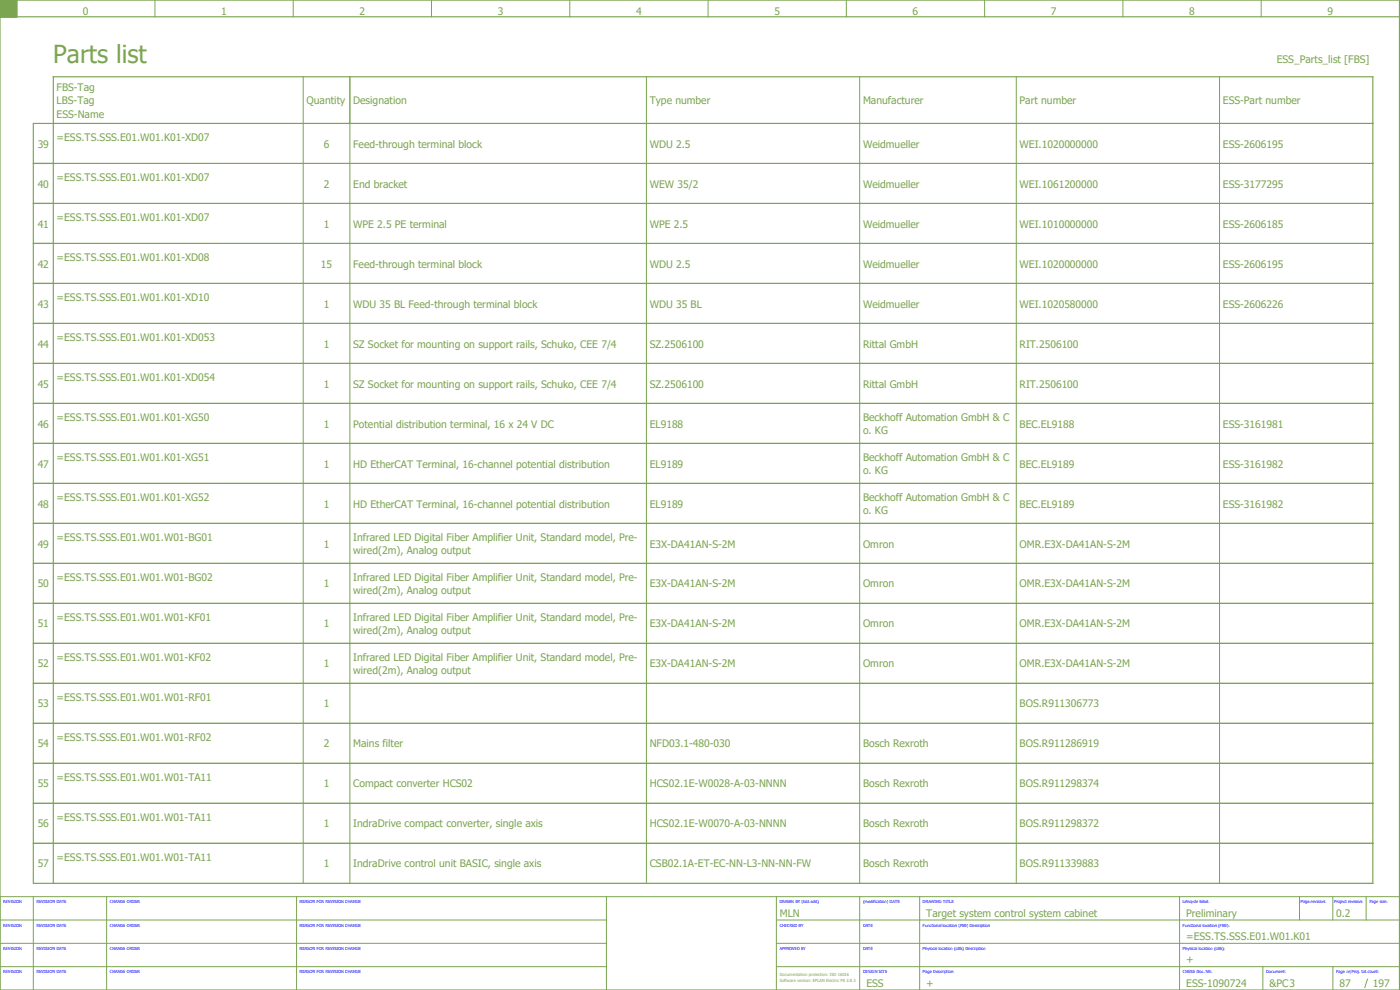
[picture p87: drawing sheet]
<svg xmlns="http://www.w3.org/2000/svg" width="420mm" height="297mm" viewBox="0 0 420 297" stroke-linecap="round" stroke-linejoin="round" font-family="sans-serif">
<defs><g id="words">
<text font-size="7.5" fill="#7ca552" x="16" y="19">Parts list</text>
<g font-size="3.1" fill="#7ca552">
<text x="24.9" y="4.4">0</text>
<text x="66.4" y="4.4">1</text>
<text x="107.9" y="4.4">2</text>
<text x="149.4" y="4.4">3</text>
<text x="190.9" y="4.4">4</text>
<text x="232.4" y="4.4">5</text>
<text x="273.9" y="4.4">6</text>
<text x="315.4" y="4.4">7</text>
<text x="356.9" y="4.4">8</text>
<text x="398.4" y="4.4">9</text>
<text x="383.2" y="19">ESS_Parts_list [FBS]</text>
<text x="17" y="27.3">FBS-Tag</text>
<text x="17" y="35.3">ESS-Name</text>
<text x="17" y="31.3">LBS-Tag</text>
<text x="92" y="31.3">Quantity</text>
<text x="106" y="31.3">Designation</text>
<text x="195" y="31.3">Type number</text>
<text x="259" y="31.3">Manufacturer</text>
<text x="306" y="31.3">Part number</text>
<text x="367" y="31.3">ESS-Part number</text>
<text x="11.3" y="44.3">39</text>
<text x="17" y="42.3">=ESS.TS.SSS.E01.W01.K01-XD07</text>
<text x="97.2" y="44.3">6</text>
<text x="106" y="44.3">Feed-through terminal block</text>
<text x="195" y="44.3">WDU 2.5</text>
<text x="259" y="44.3">Weidmueller</text>
<text x="306" y="44.3">WEI.1020000000</text>
<text x="367" y="44.4">ESS-2606195</text>
<text x="11.3" y="56.3">40</text>
<text x="17" y="54.3">=ESS.TS.SSS.E01.W01.K01-XD07</text>
<text x="97.2" y="56.3">2</text>
<text x="106" y="56.3">End bracket</text>
<text x="195" y="56.3">WEW 35/2</text>
<text x="259" y="56.3">Weidmueller</text>
<text x="306" y="56.3">WEI.1061200000</text>
<text x="367" y="56.4">ESS-3177295</text>
<text x="11.3" y="68.3">41</text>
<text x="17" y="66.3">=ESS.TS.SSS.E01.W01.K01-XD07</text>
<text x="97.2" y="68.3">1</text>
<text x="106" y="68.3">WPE 2.5 PE terminal</text>
<text x="195" y="68.3">WPE 2.5</text>
<text x="259" y="68.3">Weidmueller</text>
<text x="306" y="68.3">WEI.1010000000</text>
<text x="367" y="68.4">ESS-2606185</text>
<text x="11.3" y="80.3">42</text>
<text x="17" y="78.3">=ESS.TS.SSS.E01.W01.K01-XD08</text>
<text x="96.3" y="80.3">15</text>
<text x="106" y="80.3">Feed-through terminal block</text>
<text x="195" y="80.3">WDU 2.5</text>
<text x="259" y="80.3">Weidmueller</text>
<text x="306" y="80.3">WEI.1020000000</text>
<text x="367" y="80.4">ESS-2606195</text>
<text x="11.3" y="92.3">43</text>
<text x="17" y="90.3">=ESS.TS.SSS.E01.W01.K01-XD10</text>
<text x="97.2" y="92.3">1</text>
<text x="106" y="92.3">WDU 35 BL Feed-through terminal block</text>
<text x="195" y="92.3">WDU 35 BL</text>
<text x="259" y="92.3">Weidmueller</text>
<text x="306" y="92.3">WEI.1020580000</text>
<text x="367" y="92.4">ESS-2606226</text>
<text x="11.3" y="104.3">44</text>
<text x="17" y="102.3">=ESS.TS.SSS.E01.W01.K01-XD053</text>
<text x="97.2" y="104.3">1</text>
<text x="106" y="104.3">SZ Socket for mounting on support rails, Schuko, CEE 7/4</text>
<text x="195" y="104.3">SZ.2506100</text>
<text x="259" y="104.3">Rittal GmbH</text>
<text x="306" y="104.3">RIT.2506100</text>
<text x="11.3" y="116.3">45</text>
<text x="17" y="114.3">=ESS.TS.SSS.E01.W01.K01-XD054</text>
<text x="97.2" y="116.3">1</text>
<text x="106" y="116.3">SZ Socket for mounting on support rails, Schuko, CEE 7/4</text>
<text x="195" y="116.3">SZ.2506100</text>
<text x="259" y="116.3">Rittal GmbH</text>
<text x="306" y="116.3">RIT.2506100</text>
<text x="11.3" y="128.3">46</text>
<text x="17" y="126.3">=ESS.TS.SSS.E01.W01.K01-XG50</text>
<text x="97.2" y="128.3">1</text>
<text x="106" y="128.3">Potential distribution terminal, 16 x 24 V DC</text>
<text x="195" y="128.3">EL9188</text>
<text x="259" y="126.4">Beckhoff Automation GmbH &amp; C</text>
<text x="259" y="130.1">o. KG</text>
<text x="306" y="128.3">BEC.EL9188</text>
<text x="367" y="128.4">ESS-3161981</text>
<text x="11.3" y="140.3">47</text>
<text x="17" y="138.3">=ESS.TS.SSS.E01.W01.K01-XG51</text>
<text x="97.2" y="140.3">1</text>
<text x="106" y="140.3">HD EtherCAT Terminal, 16-channel potential distribution</text>
<text x="195" y="140.3">EL9189</text>
<text x="259" y="138.4">Beckhoff Automation GmbH &amp; C</text>
<text x="259" y="142.1">o. KG</text>
<text x="306" y="140.3">BEC.EL9189</text>
<text x="367" y="140.4">ESS-3161982</text>
<text x="11.3" y="152.3">48</text>
<text x="17" y="150.3">=ESS.TS.SSS.E01.W01.K01-XG52</text>
<text x="97.2" y="152.3">1</text>
<text x="106" y="152.3">HD EtherCAT Terminal, 16-channel potential distribution</text>
<text x="195" y="152.3">EL9189</text>
<text x="259" y="150.4">Beckhoff Automation GmbH &amp; C</text>
<text x="259" y="154.1">o. KG</text>
<text x="306" y="152.3">BEC.EL9189</text>
<text x="367" y="152.4">ESS-3161982</text>
<text x="11.3" y="164.3">49</text>
<text x="17" y="162.3">=ESS.TS.SSS.E01.W01.W01-BG01</text>
<text x="97.2" y="164.3">1</text>
<text x="106" y="162.4">Infrared LED Digital Fiber Amplifier Unit, Standard model, Pre-</text>
<text x="106" y="166.1">wired(2m), Analog output</text>
<text x="195" y="164.3">E3X-DA41AN-S-2M</text>
<text x="259" y="164.3">Omron</text>
<text x="306" y="164.3">OMR.E3X-DA41AN-S-2M</text>
<text x="11.3" y="176.3">50</text>
<text x="17" y="174.3">=ESS.TS.SSS.E01.W01.W01-BG02</text>
<text x="97.2" y="176.3">1</text>
<text x="106" y="174.4">Infrared LED Digital Fiber Amplifier Unit, Standard model, Pre-</text>
<text x="106" y="178.1">wired(2m), Analog output</text>
<text x="195" y="176.3">E3X-DA41AN-S-2M</text>
<text x="259" y="176.3">Omron</text>
<text x="306" y="176.3">OMR.E3X-DA41AN-S-2M</text>
<text x="11.3" y="188.3">51</text>
<text x="17" y="186.3">=ESS.TS.SSS.E01.W01.W01-KF01</text>
<text x="97.2" y="188.3">1</text>
<text x="106" y="186.4">Infrared LED Digital Fiber Amplifier Unit, Standard model, Pre-</text>
<text x="106" y="190.1">wired(2m), Analog output</text>
<text x="195" y="188.3">E3X-DA41AN-S-2M</text>
<text x="259" y="188.3">Omron</text>
<text x="306" y="188.3">OMR.E3X-DA41AN-S-2M</text>
<text x="11.3" y="200.3">52</text>
<text x="17" y="198.3">=ESS.TS.SSS.E01.W01.W01-KF02</text>
<text x="97.2" y="200.3">1</text>
<text x="106" y="198.4">Infrared LED Digital Fiber Amplifier Unit, Standard model, Pre-</text>
<text x="106" y="202.1">wired(2m), Analog output</text>
<text x="195" y="200.3">E3X-DA41AN-S-2M</text>
<text x="259" y="200.3">Omron</text>
<text x="306" y="200.3">OMR.E3X-DA41AN-S-2M</text>
<text x="11.3" y="212.3">53</text>
<text x="17" y="210.3">=ESS.TS.SSS.E01.W01.W01-RF01</text>
<text x="97.2" y="212.3">1</text>
<text x="306" y="212.3">BOS.R911306773</text>
<text x="11.3" y="224.3">54</text>
<text x="17" y="222.3">=ESS.TS.SSS.E01.W01.W01-RF02</text>
<text x="97.2" y="224.3">2</text>
<text x="106" y="224.3">Mains filter</text>
<text x="195" y="224.3">NFD03.1-480-030</text>
<text x="259" y="224.3">Bosch Rexroth</text>
<text x="306" y="224.3">BOS.R911286919</text>
<text x="11.3" y="236.3">55</text>
<text x="17" y="234.3">=ESS.TS.SSS.E01.W01.W01-TA11</text>
<text x="97.2" y="236.3">1</text>
<text x="106" y="236.3">Compact converter HCS02</text>
<text x="195" y="236.3">HCS02.1E-W0028-A-03-NNNN</text>
<text x="259" y="236.3">Bosch Rexroth</text>
<text x="306" y="236.3">BOS.R911298374</text>
<text x="11.3" y="248.3">56</text>
<text x="17" y="246.3">=ESS.TS.SSS.E01.W01.W01-TA11</text>
<text x="97.2" y="248.3">1</text>
<text x="106" y="248.3">IndraDrive compact converter, single axis</text>
<text x="195" y="248.3">HCS02.1E-W0070-A-03-NNNN</text>
<text x="259" y="248.3">Bosch Rexroth</text>
<text x="306" y="248.3">BOS.R911298372</text>
<text x="11.3" y="260.3">57</text>
<text x="17" y="258.3">=ESS.TS.SSS.E01.W01.W01-TA11</text>
<text x="97.2" y="260.3">1</text>
<text x="106" y="260.3">IndraDrive control unit BASIC, single axis</text>
<text x="195" y="260.3">CSB02.1A-ET-EC-NN-L3-NN-NN-FW</text>
<text x="259" y="260.3">Bosch Rexroth</text>
<text x="306" y="260.3">BOS.R911339883</text>
<text x="234" y="275">MLN</text>
<text x="278" y="275">Target system control system cabinet</text>
<text x="356" y="275">Preliminary</text>
<text x="401" y="275">0.2</text>
<text x="356" y="282">=ESS.TS.SSS.E01.W01.K01</text>
<text x="356" y="289">+</text>
<text x="260" y="296">ESS</text>
<text x="278" y="296">+</text>
<text x="356" y="296">ESS-1090724</text>
<text x="381" y="296">&amp;PC3</text>
<text x="402" y="296">87</text>
<text x="412" y="296">197</text>
</g>
<g font-size="1.2" fill="#00f">
<text x="1" y="271">REVISION</text>
<text x="11" y="271">REVISION DATE</text>
<text x="33" y="271">CHANGE ORDER</text>
<text x="90" y="271">REASON FOR REVISION CHANGE</text>
<text x="234" y="271">DRAWN BY (last edit)</text>
<text x="259" y="271">(modification) DATE</text>
<text x="277" y="271">DRAWING TITLE</text>
<text x="355" y="271">Lifecycle label:</text>
<text x="390.4" y="271">Page revision:</text>
<text x="400.4" y="271">Project revision:</text>
<text x="411" y="271">Page size:</text>
<text x="1" y="278">REVISION</text>
<text x="11" y="278">REVISION DATE</text>
<text x="33" y="278">CHANGE ORDER</text>
<text x="90" y="278">REASON FOR REVISION CHANGE</text>
<text x="234" y="278">CHECKED BY</text>
<text x="259" y="278">DATE</text>
<text x="277" y="278">Functional location (FBS) Description</text>
<text x="355" y="278">Functional location (FBS):</text>
<text x="1" y="285">REVISION</text>
<text x="11" y="285">REVISION DATE</text>
<text x="33" y="285">CHANGE ORDER</text>
<text x="90" y="285">REASON FOR REVISION CHANGE</text>
<text x="234" y="285">APPROVED BY</text>
<text x="259" y="285">DATE</text>
<text x="277" y="285">Physical location (LBS) Description</text>
<text x="355" y="285">Physical location (LBS):</text>
<text x="1" y="292">REVISION</text>
<text x="11" y="292">REVISION DATE</text>
<text x="33" y="292">CHANGE ORDER</text>
<text x="90" y="292">REASON FOR REVISION CHANGE</text>
<text x="259" y="292">DESIGN SITE</text>
<text x="277" y="292">Page Description</text>
<text x="355" y="292">CHESS Doc. NR:</text>
<text x="380" y="292">Document:</text>
<text x="401" y="292">Page nr/Proj. tot count:</text>
</g>
<g font-size="1.2" fill="#7ca552">
<text x="234" y="292.8">Documentation protection: ISO 16016</text>
<text x="234" y="294.8">Software version: EPLAN Electric P8 2.8.3</text>
</g>
</g></defs>
<g fill="none" stroke="#7ca552" stroke-width=".35">
<path d="M0 5h420M0 0h420v297h-420zM5 0v5M412 37h-402v228h6v-242h396v242M10 49h6M10 61h6M10 73h6M10 85h6M10 97h6M10 109h6M10 121h6M10 133h6"/>
<path d="M10 145h6M10 157h6M10 169h6M10 181h6M10 193h6M10 205h6M10 217h6M10 229h6M10 241h6M10 253h6"/>
</g>
<g fill="none" stroke="#7ca552" stroke-width=".3">
<path d="M0 5h5M46.5 0v5M88 0v5M129.5 0v5M171 0v5M212.5 0v5M254 0v5M295.5 0v5M337 0v5M378.5 0v5M16 37h396M91 23v242"/>
<path d="M105 23v242M194 23v242M258 23v242M305 23v242M366 23v242M16 49h396M16 61h396M16 73h396M16 85h396M16 97h396M16 109h396M16 121h396"/>
<path d="M16 133h396M16 145h396M16 157h396M16 169h396M16 181h396M16 193h396M16 205h396M16 217h396M16 229h396M16 241h396M16 253h396M0 276h182"/>
<path d="M10 269v28M16 265h396M32 269v28M89 269v28M182 269v28M233 276h187M233 269v28M258 269v28M276 269v28M354 269v28M390 269v7M400 269v7"/>
<path d="M410 269v7M420 269h-420v28M0 283h182M0 290h182M233 283h187M233 290h187M379 290v7M400 290v7M410.4 293.6l-.8 2.8"/>
</g>
<path d="M0 0h5v5h-5z" fill="#7ca552" stroke="#7ca552" stroke-width=".3"/>
<use href="#words"/>
</svg>
